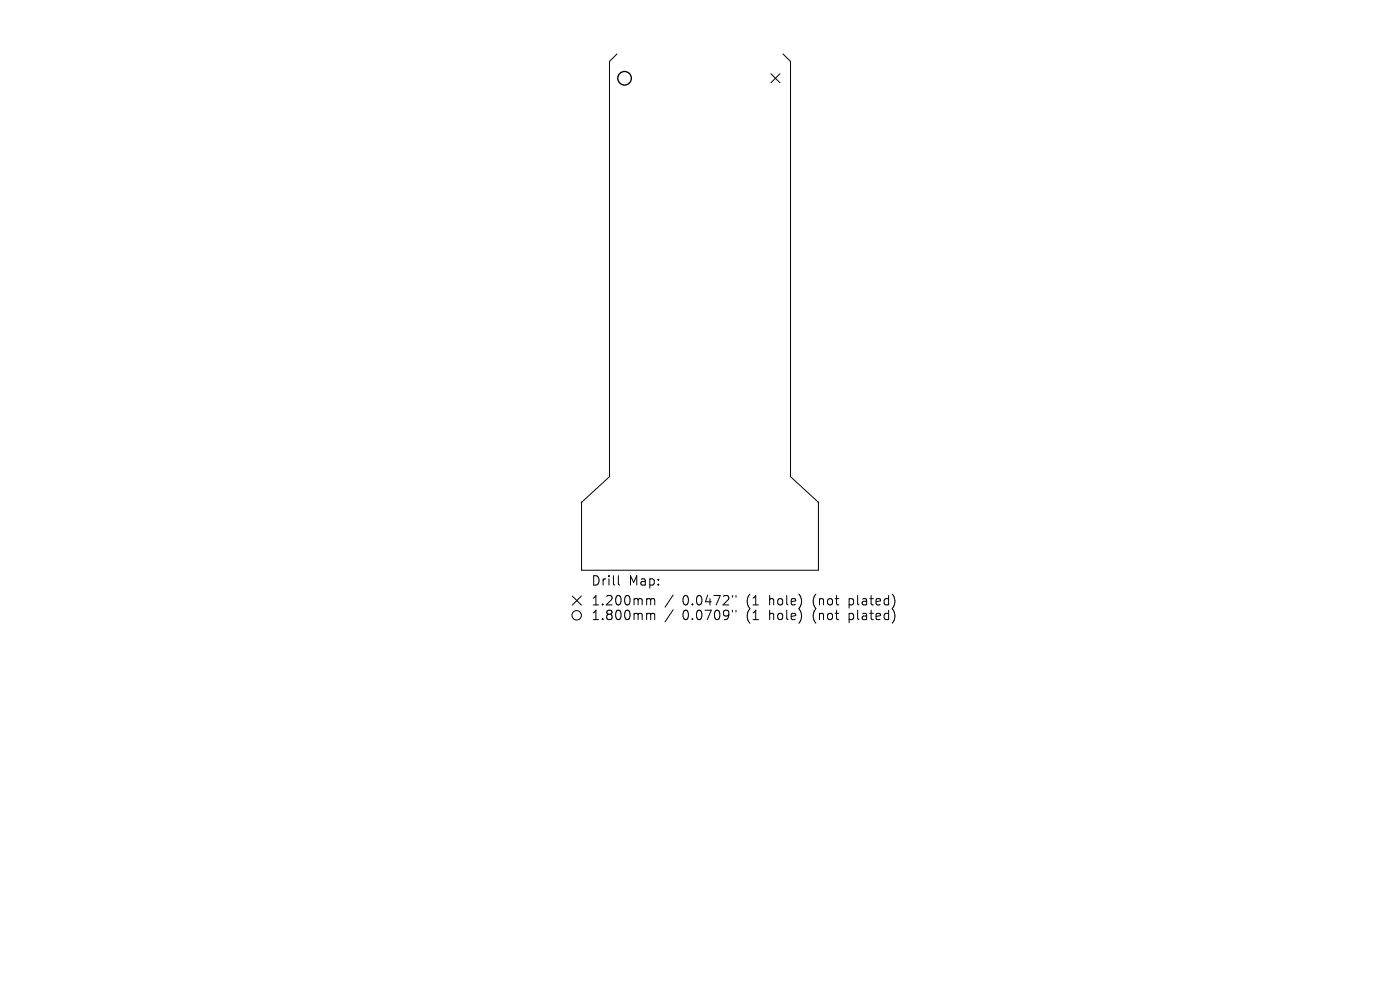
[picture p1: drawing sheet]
<svg xmlns="http://www.w3.org/2000/svg" width="297mm" height="210mm" viewBox="0 0 297 210" stroke-linecap="round" stroke-linejoin="round" font-family="sans-serif">
<defs><g id="words">
<g font-size="2.8">
<text x="125.3" y="124.5">Drill</text>
<text x="133.2" y="124.5">Map:</text>
<text x="125.3" y="128.7">1.200mm</text>
<text x="125.3" y="131.8">1.800mm</text>
<text x="144.6" y="128.7">0.0472&quot;</text>
<text x="144.6" y="131.8">0.0709&quot;</text>
<text x="158.2" y="128.7">(1</text>
<text x="158.2" y="131.8">(1</text>
<text x="163.1" y="128.7">hole)</text>
<text x="163.1" y="131.8">hole)</text>
<text x="172.4" y="128.7">(not</text>
<text x="172.4" y="131.8">(not</text>
<text x="180.1" y="128.7">plated)</text>
<text x="180.1" y="131.8">plated)</text>
</g>
</g></defs>
<g fill="none" stroke="#000" stroke-width=".21">
<path d="M130.9 11.4l-1.6 1.6v88.1l-5.9 5.5v14.4h50.2v-14.4l-5.9-5.5v-88.1l-1.6-1.6M163.5 15.6l2 2M165.5 15.6l-2 2M121.4 126.4l1.9 2M123.3 126.4l-1.9 2M131.2 122.1v1.7l.3 .3M137.5 127h.3l.2 .3M137.5 130.1h.3l.2 .3M138 127.3l.3-.3 .5 .1 .1 1.2M138 127.3v1M138 130.4v1M138 130.4l.3-.3 .5 .1 .1 1.2"/>
<path d="M142.8 126.2l-1.7 2.6M142.8 129.3l-1.7 2.6M155.4 126.3v.4M155.4 129.4v.4M156.1 126.3v.4M156.1 129.4v.4M189.4 126.1a2.35 2.35 0 0 1 0 2.9M189.4 129.2a2.35 2.35 0 0 1 0 2.9"/>
<circle cx="122.3" cy="130.5" r="1"/>
</g>
<g fill="#000" stroke="#000" stroke-width=".21">
<circle cx="123.4" cy="106.6" r=".04"/>
<circle cx="173.6" cy="106.6" r=".04"/>
</g>
<circle cx="132.5" cy="16.6" r="1.44" fill="none" stroke="#000" stroke-width=".29"/>
<use href="#words"/>
</svg>
